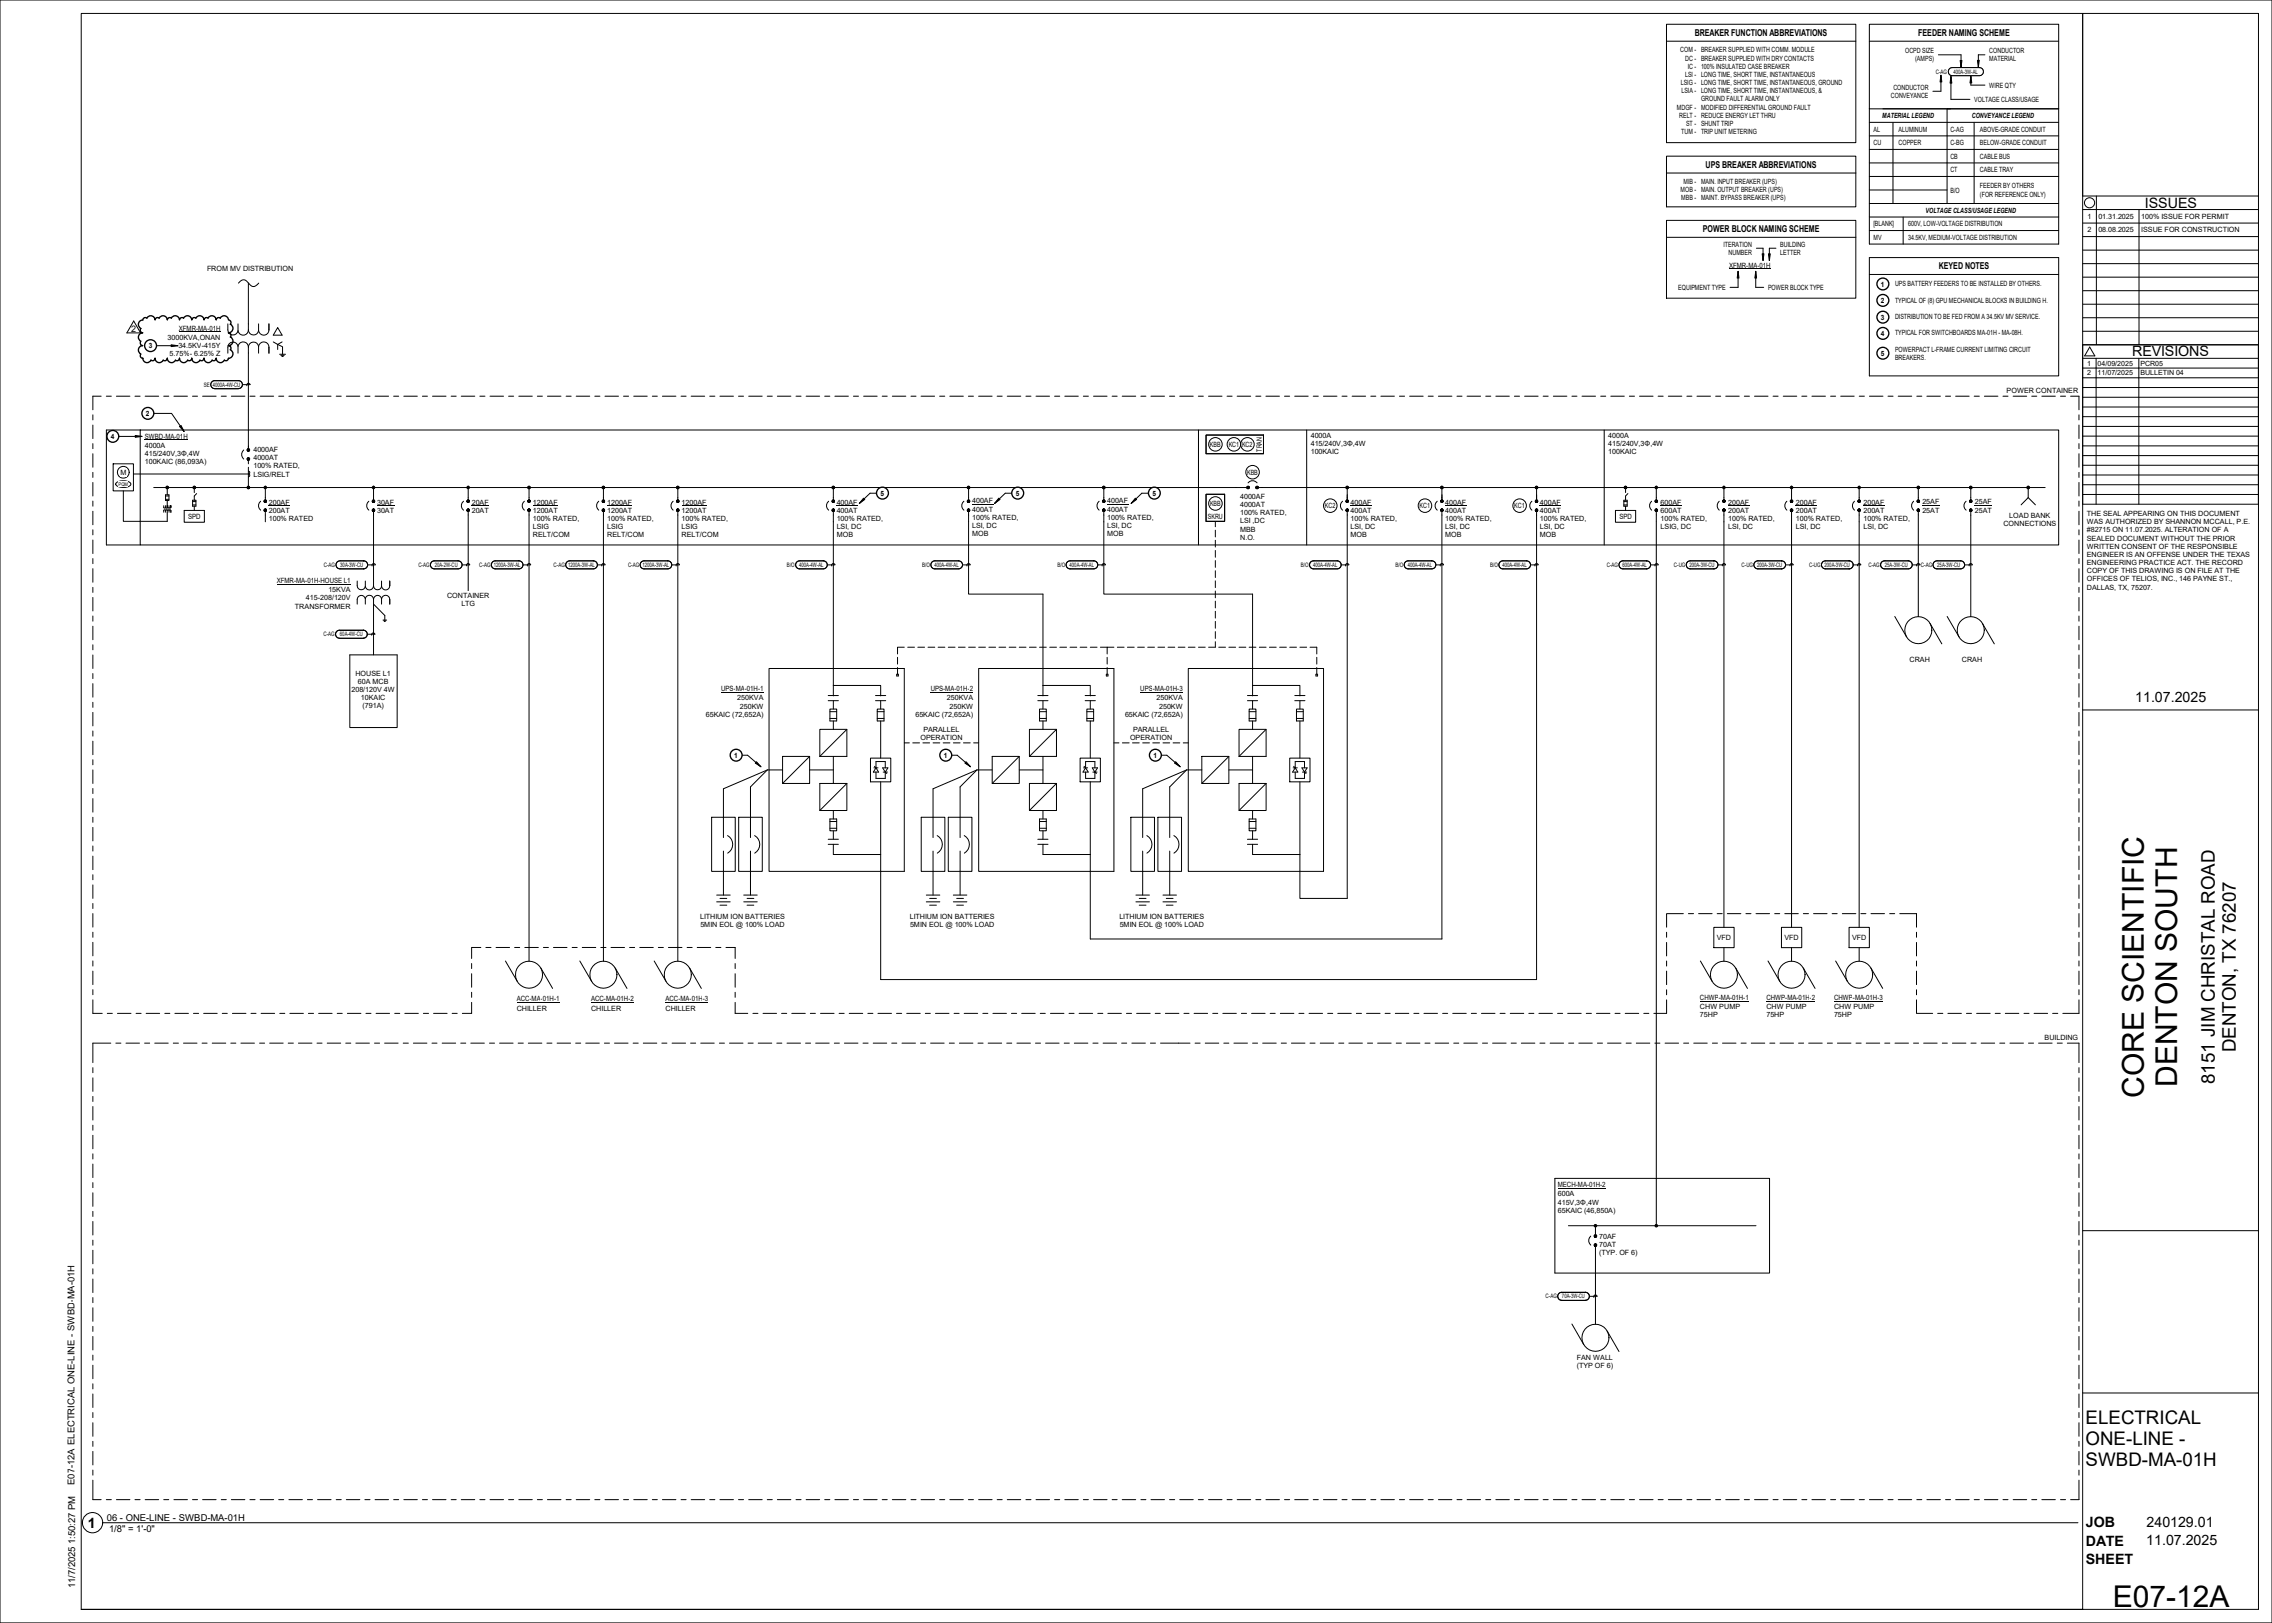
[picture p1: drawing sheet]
<svg xmlns="http://www.w3.org/2000/svg" width="1067mm" height="762mm" viewBox="0 0 1067 762" stroke-linecap="round" stroke-linejoin="round" font-family="sans-serif">
<defs><g id="words">
<g font-size="14.1">
<text x="1007" y="515" transform="rotate(-90 1007 515)">CORE SCIENTIFIC</text>
<text x="1022" y="510" transform="rotate(-90 1022 510)">DENTON SOUTH</text>
<text x="992" y="754">E07-12A</text>
</g>
<g font-size="8.8">
<text x="1050" y="494" transform="rotate(-90 1050 494)">DENTON, TX 76207</text>
<text x="1040" y="509" transform="rotate(-90 1040 509)">8151 JIM CHRISTAL ROAD</text>
<text x="979" y="668">ELECTRICAL</text>
<text x="979" y="678">ONE-LINE -</text>
<text x="979" y="688">SWBD-MA-01H</text>
</g>
<g font-size="6.7">
<text x="1007" y="98">ISSUES</text>
<text x="1001" y="167">REVISIONS</text>
<text x="1003" y="330">11.07.2025</text>
<text x="41" y="717">1</text>
<text x="979" y="717">JOB</text>
<text x="1008" y="717">240129.01</text>
<text x="979" y="726">DATE</text>
<text x="1008" y="726">11.07.2025</text>
<text x="979" y="734">SHEET</text>
</g>
<text font-size="4.5" x="35" y="746" transform="rotate(-90 35 746)">11/7/2025 1:50:27 PM</text>
<g font-size="4.4">
<text x="796" y="17">BREAKER FUNCTION ABBREVIATIONS</text>
<text x="901" y="17">FEEDER NAMING SCHEME</text>
<text x="801" y="79">UPS BREAKER ABBREVIATIONS</text>
<text x="800" y="109">POWER BLOCK NAMING SCHEME</text>
<text x="910" y="126">KEYED NOTES</text>
<text x="35" y="625" transform="rotate(-90 35 625)">SWBD-MA-01H</text>
<text x="35" y="678" transform="rotate(-90 35 678)">ELECTRICAL ONE-LINE -</text>
<text x="35" y="689" transform="rotate(-90 35 689)">-12A</text>
<text x="35" y="697" transform="rotate(-90 35 697)">E07</text>
<text x="50" y="714">06 - ONE-LINE - SWBD-MA-01H</text>
<text x="51" y="719">1/8&quot; = 1'-0&quot;</text>
</g>
<text font-size="4.2" x="62" y="156">2</text>
<g font-size="3.4">
<text x="789" y="25">COM - BREAKER SUPPLIED WITH COMM. MODULE</text>
<text x="791" y="28">DC - BREAKER SUPPLIED WITH DRY CONTACTS</text>
<text x="895" y="25">OCPD SIZE</text>
<text x="899" y="29">(AMPS)</text>
<text x="934" y="25">CONDUCTOR</text>
<text x="934" y="29">MATERIAL</text>
<text x="792" y="32">IC - 100% INSULATED CASE BREAKER</text>
<text x="789" y="40">LSIG - LONG TIME, SHORT TIME, INSTANTANEOUS, GROUND</text>
<text x="791" y="36">LSI - LONG TIME, SHORT TIME, INSTANTANEOUS</text>
<text x="934" y="41">WIRE QTY</text>
<text x="790" y="44">LSIA - LONG TIME, SHORT TIME, INSTANTANEOUS, &amp;</text>
<text x="799" y="48">GROUND FAULT ALARM ONLY</text>
<text x="888" y="46">CONVEYANCE</text>
<text x="889" y="42">CONDUCTOR</text>
<text x="927" y="48">VOLTAGE CLASS/USAGE</text>
<text x="787" y="51">MDGF - MODIFIED DIFFERENTIAL GROUND FAULT</text>
<text x="788" y="55">RELT - REDUCE ENERGY LET THRU</text>
<text x="792" y="59">ST - SHUNT TRIP</text>
<text x="884" y="55">MATERIAL LEGEND</text>
<text x="926" y="55">CONVEYANCE LEGEND</text>
<text x="789" y="63">TUM - TRIP UNIT METERING</text>
<text x="880" y="62">AL</text>
<text x="891" y="62">ALUMINUM</text>
<text x="916" y="62">C-AG</text>
<text x="930" y="62">ABOVE-GRADE CONDUIT</text>
<text x="880" y="68">CU</text>
<text x="891" y="68">COPPER</text>
<text x="916" y="68">C-BG</text>
<text x="930" y="68">BELOW-GRADE CONDUIT</text>
<text x="916" y="75">CB</text>
<text x="930" y="75">CABLE BUS</text>
<text x="916" y="81">CT</text>
<text x="930" y="81">CABLE TRAY</text>
<text x="790" y="86">MIB - MAIN. INPUT BREAKER (UPS)</text>
<text x="930" y="88">FEEDER BY OTHERS</text>
<text x="789" y="90">MOB - MAIN. OUTPUT BREAKER (UPS)</text>
<text x="789" y="94">MBB - MAINT. BYPASS BREAKER (UPS)</text>
<text x="916" y="90">B/O</text>
<text x="930" y="92">(FOR REFERENCE ONLY)</text>
<text x="904" y="100">VOLTAGE CLASS/USAGE LEGEND</text>
<text x="880" y="106">[BLANK]</text>
<text x="896" y="106">600V, LOW-VOLTAGE DISTRIBUTION</text>
<text x="980" y="103">1</text>
<text x="985" y="103">01.31.2025</text>
<text x="1005" y="103">100% ISSUE FOR PERMIT</text>
<text x="880" y="113">MV</text>
<text x="896" y="113">34.5KV, MEDIUM-VOLTAGE DISTRIBUTION</text>
<text x="980" y="109">2</text>
<text x="985" y="109">08.08.2025</text>
<text x="1005" y="109">ISSUE FOR CONSTRUCTION</text>
<text x="809" y="116">ITERATION</text>
<text x="812" y="120">NUMBER</text>
<text x="836" y="116">BUILDING</text>
<text x="836" y="120">LETTER</text>
<text x="812" y="126">XFMR-</text>
<text x="821" y="126">MA-</text>
<text x="826" y="126">01H</text>
<text x="97" y="127">FROM MV DISTRIBUTION</text>
<text x="788" y="136">EQUIPMENT TYPE</text>
<text x="830" y="136">POWER BLOCK TYPE</text>
<text x="883" y="135">1</text>
<text x="890" y="134">UPS BATTERY FEEDERS TO BE INSTALLED BY OTHERS.</text>
<text x="883" y="142">2</text>
<text x="890" y="142">TYPICAL OF (8) GPU MECHANICAL BLOCKS IN BUILDING H.</text>
<text x="890" y="150">DISTRIBUTION TO BE FED FROM A 34.5KV MV SERVICE.</text>
<text x="84" y="155">XFMR-</text>
<text x="93" y="155">MA-</text>
<text x="98" y="155">01H</text>
<text x="883" y="150">3</text>
<text x="79" y="159">3000KVA,ONAN</text>
<text x="883" y="158">4</text>
<text x="890" y="157">TYPICAL FOR SWITCHBOARDS MA-01H - MA-08H.</text>
<text x="70" y="163">3</text>
<text x="80" y="167">5.75%-</text>
<text x="84" y="163">34.5KV-415Y</text>
<text x="91" y="167">6.25% Z</text>
<text x="883" y="167">5</text>
<text x="890" y="165">POWERPACT L-FRAME CURRENT LIMITING CIRCUIT</text>
<text x="890" y="169">BREAKERS.</text>
<text x="942" y="185">POWER CONTAINER</text>
<text x="69" y="195">2</text>
<text x="52" y="206">4</text>
<text x="68" y="206">SWBD-</text>
<text x="78" y="206">MA-</text>
<text x="83" y="206">01H</text>
<text x="568" y="210">KBB</text>
<text x="577" y="210">KC1 KC2</text>
<text x="615" y="206">4000A</text>
<text x="615" y="209">415/240V,3Φ,4W</text>
<text x="755" y="206">4000A</text>
<text x="755" y="209">415/240V,3Φ,4W</text>
<text x="68" y="210">4000A</text>
<text x="68" y="214">415/240V,3Φ,4W</text>
<text x="119" y="212">4000AF</text>
<text x="592" y="212" transform="rotate(-90 592 212)">TRAN</text>
<text x="615" y="213">100KAIC</text>
<text x="755" y="213">100KAIC</text>
<text x="68" y="218">100KAIC (86,093A)</text>
<text x="119" y="216">4000AT</text>
<text x="119" y="220">100% RATED,</text>
<text x="57" y="223">M</text>
<text x="119" y="224">LSIG/RELT</text>
<text x="586" y="223">KBB</text>
<text x="413" y="233">5</text>
<text x="477" y="233">5</text>
<text x="541" y="233">5</text>
<text x="126" y="237">200AF</text>
<text x="177" y="237">30AF</text>
<text x="221" y="237">20AF</text>
<text x="250" y="237">1200AF</text>
<text x="285" y="237">1200AF</text>
<text x="320" y="237">1200AF</text>
<text x="393" y="237">400AF</text>
<text x="456" y="236">400AF</text>
<text x="520" y="236">400AF</text>
<text x="568" y="238">KBB</text>
<text x="582" y="234">4000AF</text>
<text x="582" y="238">4000AT</text>
<text x="622" y="239">KC2</text>
<text x="634" y="237">400AF</text>
<text x="667" y="239">KC1</text>
<text x="679" y="237">400AF</text>
<text x="711" y="239">KC1</text>
<text x="723" y="237">400AF</text>
<text x="780" y="237">600AF</text>
<text x="811" y="237">200AF</text>
<text x="843" y="237">200AF</text>
<text x="875" y="237">200AF</text>
<text x="903" y="237">25AF</text>
<text x="927" y="237">25AF</text>
<text x="88" y="244">SPD</text>
<text x="126" y="241">200AT</text>
<text x="126" y="245">100% RATED</text>
<text x="177" y="241">30AT</text>
<text x="221" y="241">20AT</text>
<text x="250" y="241">1200AT</text>
<text x="250" y="245">100% RATED,</text>
<text x="285" y="241">1200AT</text>
<text x="285" y="245">100% RATED,</text>
<text x="320" y="241">1200AT</text>
<text x="320" y="245">100% RATED,</text>
<text x="393" y="241">400AT</text>
<text x="393" y="245">100% RATED,</text>
<text x="456" y="240">400AT</text>
<text x="456" y="244">100% RATED,</text>
<text x="520" y="240">400AT</text>
<text x="520" y="244">100% RATED,</text>
<text x="567" y="244">SKRU</text>
<text x="582" y="242">100% RATED,</text>
<text x="582" y="246">LSI ,DC</text>
<text x="634" y="241">400AT</text>
<text x="634" y="245">100% RATED,</text>
<text x="679" y="241">400AT</text>
<text x="679" y="245">100% RATED,</text>
<text x="723" y="241">400AT</text>
<text x="723" y="245">100% RATED,</text>
<text x="760" y="244">SPD</text>
<text x="780" y="241">600AT</text>
<text x="780" y="245">100% RATED,</text>
<text x="811" y="241">200AT</text>
<text x="811" y="245">100% RATED,</text>
<text x="843" y="241">200AT</text>
<text x="843" y="245">100% RATED,</text>
<text x="875" y="241">200AT</text>
<text x="875" y="245">100% RATED,</text>
<text x="903" y="241">25AT</text>
<text x="927" y="241">25AT</text>
<text x="943" y="243">LOAD BANK</text>
<text x="980" y="242">THE SEAL APPEARING ON THIS DOCUMENT</text>
<text x="250" y="248">LSIG</text>
<text x="285" y="248">LSIG</text>
<text x="320" y="248">LSIG</text>
<text x="393" y="248">LSI, DC</text>
<text x="456" y="248">LSI, DC</text>
<text x="456" y="252">MOB</text>
<text x="520" y="248">LSI, DC</text>
<text x="520" y="252">MOB</text>
<text x="582" y="250">MBB</text>
<text x="634" y="248">LSI, DC</text>
<text x="679" y="248">LSI, DC</text>
<text x="723" y="248">LSI, DC</text>
<text x="780" y="249">LSIG, DC</text>
<text x="811" y="249">LSI, DC</text>
<text x="843" y="249">LSI, DC</text>
<text x="875" y="249">LSI, DC</text>
<text x="941" y="247">CONNECTIONS</text>
<text x="980" y="246">WAS AUTHORIZED BY SHANNON MCCALL, P.E.</text>
<text x="980" y="250">#82715 ON 11.07.2025. ALTERATION OF A</text>
<text x="250" y="252">RELT/COM</text>
<text x="285" y="252">RELT/COM</text>
<text x="320" y="252">RELT/COM</text>
<text x="393" y="252">MOB</text>
<text x="582" y="253">N.O.</text>
<text x="634" y="252">MOB</text>
<text x="679" y="252">MOB</text>
<text x="723" y="252">MOB</text>
<text x="980" y="254">SEALED DOCUMENT WITHOUT THE PRIOR</text>
<text x="980" y="258">WRITTEN CONSENT OF THE RESPONSIBLE</text>
<text x="980" y="261">ENGINEER IS AN OFFENSE UNDER THE TEXAS</text>
<text x="980" y="265">ENGINEERING PRACTICE ACT. THE RECORD</text>
<text x="980" y="269">COPY OF THIS DRAWING IS ON FILE AT THE</text>
<text x="130" y="274">XFMR-</text>
<text x="139" y="274">MA-</text>
<text x="144" y="274">01H-</text>
<text x="150" y="274">HOUSE L1</text>
<text x="980" y="273">OFFICES OF TELIOS, INC., 146 PAYNE ST.,</text>
<text x="144" y="282">415-208/120V</text>
<text x="154" y="278">15KVA</text>
<text x="210" y="281">CONTAINER</text>
<text x="980" y="277">DALLAS, TX, 75207.</text>
<text x="139" y="286">TRANSFORMER</text>
<text x="217" y="285">LTG</text>
<text x="897" y="311">CRAH</text>
<text x="921" y="311">CRAH</text>
<text x="167" y="317">HOUSE L1</text>
<text x="168" y="321">60A MCB</text>
<text x="165" y="325">208/120V 4W</text>
<text x="169" y="329">10KAIC</text>
<text x="339" y="324">UPS-</text>
<text x="345" y="324">MA-</text>
<text x="346" y="329">250KVA</text>
<text x="351" y="324">01H-</text>
<text x="357" y="324">1</text>
<text x="437" y="324">UPS-</text>
<text x="444" y="324">MA-</text>
<text x="445" y="329">250KVA</text>
<text x="449" y="324">01H-</text>
<text x="455" y="324">2</text>
<text x="535" y="324">UPS-</text>
<text x="542" y="324">MA-</text>
<text x="543" y="329">250KVA</text>
<text x="548" y="324">01H-</text>
<text x="554" y="324">3</text>
<text x="170" y="333">(791A)</text>
<text x="347" y="333">250KW</text>
<text x="446" y="333">250KW</text>
<text x="544" y="333">250KW</text>
<text x="331" y="336">65KAIC (72,652A)</text>
<text x="430" y="336">65KAIC (72,652A)</text>
<text x="528" y="336">65KAIC (72,652A)</text>
<text x="432" y="347">OPERATION</text>
<text x="434" y="343">PARALLEL</text>
<text x="531" y="347">OPERATION</text>
<text x="532" y="343">PARALLEL</text>
<text x="345" y="356">1</text>
<text x="443" y="356">1</text>
<text x="542" y="356">1</text>
<text x="329" y="431">LITHIUM ION BATTERIES</text>
<text x="427" y="431">LITHIUM ION BATTERIES</text>
<text x="526" y="431">LITHIUM ION BATTERIES</text>
<text x="329" y="435">5MIN EOL @ 100% LOAD</text>
<text x="427" y="435">5MIN EOL @ 100% LOAD</text>
<text x="526" y="435">5MIN EOL @ 100% LOAD</text>
<text x="806" y="441">VFD</text>
<text x="838" y="441">VFD</text>
<text x="870" y="441">VFD</text>
<text x="243" y="470">ACC-</text>
<text x="250" y="470">MA-</text>
<text x="255" y="470">01H-</text>
<text x="261" y="470">1</text>
<text x="278" y="470">ACC-</text>
<text x="285" y="470">MA-</text>
<text x="290" y="470">01H-</text>
<text x="296" y="470">2</text>
<text x="312" y="470">ACC-</text>
<text x="319" y="470">MA-</text>
<text x="325" y="470">01H-</text>
<text x="331" y="470">3</text>
<text x="798" y="470">CHWP-</text>
<text x="798" y="474">CHW PUMP</text>
<text x="808" y="470">MA-</text>
<text x="813" y="470">01H-</text>
<text x="820" y="470">1</text>
<text x="829" y="470">CHWP-</text>
<text x="829" y="474">CHW PUMP</text>
<text x="839" y="470">MA-</text>
<text x="845" y="470">01H-</text>
<text x="851" y="470">2</text>
<text x="861" y="470">CHWP-</text>
<text x="861" y="474">CHW PUMP</text>
<text x="871" y="470">MA-</text>
<text x="876" y="470">01H-</text>
<text x="882" y="470">3</text>
<text x="243" y="475">CHILLER</text>
<text x="278" y="475">CHILLER</text>
<text x="312" y="475">CHILLER</text>
<text x="798" y="478">75HP</text>
<text x="829" y="478">75HP</text>
<text x="861" y="478">75HP</text>
<text x="960" y="488">BUILDING</text>
<text x="731" y="557">MECH-</text>
<text x="741" y="557">MA-</text>
<text x="746" y="557">01H-</text>
<text x="752" y="557">2</text>
<text x="731" y="562">600A</text>
<text x="731" y="566">415V,3Φ,4W</text>
<text x="731" y="569">65KAIC (46,850A)</text>
<text x="751" y="582">70AF</text>
<text x="751" y="586">70AT</text>
<text x="751" y="589">(TYP. OF 6)</text>
<text x="740" y="639">FAN WALL</text>
<text x="740" y="642">(TYP OF 6)</text>
</g>
<g font-size="3.3">
<text x="980" y="172">1</text>
<text x="985" y="172">04/09/2025</text>
<text x="1005" y="172">PCR05</text>
<text x="980" y="176">2</text>
<text x="985" y="176">11/07/2025</text>
<text x="1005" y="176">BULLETIN 04</text>
</g>
<g font-size="2.9">
<text x="909" y="35">C-AG</text>
<text x="917" y="35">400A-3W-AL</text>
<text x="96" y="182">SE</text>
<text x="100" y="182">4000A-4W-CU</text>
<text x="152" y="266">C-AG</text>
<text x="160" y="266">30A-3W-CU</text>
<text x="196" y="266">C-AG</text>
<text x="204" y="266">20A-2W-CU</text>
<text x="225" y="266">C-AG</text>
<text x="232" y="266">1200A-3W-AL</text>
<text x="260" y="266">C-AG</text>
<text x="267" y="266">1200A-3W-AL</text>
<text x="295" y="266">C-AG</text>
<text x="302" y="266">1200A-3W-AL</text>
<text x="370" y="266">B/O</text>
<text x="375" y="266">400A-4W-AL</text>
<text x="433" y="266">B/O</text>
<text x="439" y="266">400A-4W-AL</text>
<text x="497" y="266">B/O</text>
<text x="502" y="266">400A-4W-AL</text>
<text x="611" y="266">B/O</text>
<text x="617" y="266">400A-4W-AL</text>
<text x="655" y="266">B/O</text>
<text x="661" y="266">400A-4W-AL</text>
<text x="700" y="266">B/O</text>
<text x="705" y="266">400A-4W-AL</text>
<text x="754" y="266">C-AG</text>
<text x="762" y="266">600A-4W-AL</text>
<text x="786" y="266">C-UG</text>
<text x="793" y="266">200A-3W-CU</text>
<text x="818" y="266">C-UG</text>
<text x="825" y="266">200A-3W-CU</text>
<text x="850" y="266">C-UG</text>
<text x="857" y="266">200A-3W-CU</text>
<text x="877" y="266">C-AG</text>
<text x="885" y="266">25A-3W-CU</text>
<text x="902" y="266">C-AG</text>
<text x="910" y="266">25A-3W-CU</text>
<text x="152" y="299">C-AG</text>
<text x="160" y="299">60A-4W-CU</text>
<text x="726" y="610">C-AG</text>
<text x="733" y="610">70A-3W-CU</text>
</g>
<text font-size="2.3" x="56" y="228">PQM</text>
</g></defs>
<g fill="#000">
<path d="M116 215h1v1h-1zM116 211h1v1h-1zM78 228h1v1h-1zM91 228h1v1h-1zM116 228h1v1h-1zM124 235h1v1h-1zM124 228h1v1h-1zM175 235h1v1h-1zM175 228h1v1h-1zM219 235h1v1h-1zM219 228h1v1h-1zM248 235h1v1h-1z"/>
<path d="M248 228h1v1h-1zM283 235h1v1h-1zM283 228h1v1h-1zM318 235h1v1h-1zM318 228h1v1h-1zM391 235h1v1h-1zM391 228h1v1h-1zM454 235h1v1h-1zM454 228h1v1h-1zM518 235h1v1h-1zM518 228h1v1h-1zM585 228h2v1h-2z"/>
<path d="M590 228h1v1h-1zM632 235h1v1h-1zM632 228h1v1h-1zM676 235h2v1h-2zM676 228h2v1h-2zM721 235h1v1h-1zM721 228h1v1h-1zM763 228h1v1h-1zM777 235h1v1h-1zM777 228h1v1h-1zM809 235h1v1h-1zM809 228h1v1h-1z"/>
<path d="M841 235h1v1h-1zM841 228h1v1h-1zM872 235h2v1h-2zM872 228h2v1h-2zM900 235h1v1h-1zM900 228h1v1h-1zM925 235h1v1h-1zM925 228h1v1h-1zM952 228h1v1h-1zM124 239h1v1h-1zM175 239h1v1h-1zM219 239h1v1h-1z"/>
<path d="M248 239h1v1h-1zM283 239h1v1h-1zM318 239h1v1h-1zM391 239h1v1h-1zM454 239h1v1h-1zM518 239h1v1h-1zM632 239h1v1h-1zM676 239h2v1h-2zM721 239h1v1h-1zM777 239h1v1h-1zM809 239h1v1h-1zM841 239h1v1h-1z"/>
<path d="M872 239h2v1h-2zM900 239h1v1h-1zM925 239h1v1h-1zM749 575h1v1h-1zM777 575h1v1h-1zM749 584h1v1h-1zM749 580h1v1h-1z"/>
</g>
<g fill="none" stroke="#000" stroke-width=".47">
<path d="M782 11h89v56h-89zM782 19h89M878 11h89v40h-89zM878 19h89M878 51v64h89v-64h-83M878 57h89M889 57v39M914 51v45M927 57v39M782 73h89v24h-89zM878 70h89M878 64h89"/>
<path d="M878 76h89M782 81h89M878 96h89M878 83h89M878 89h36M782 103h89v37h-89zM782 111h89M878 102h89M878 108h89M894 102v13M112 133a2.8 2.8 0 0 1 3-2 2.8 2.8 0 0 1 2 2 2.4 2.4 0 0 0 2 2 2.4 2.4 0 0 0 2-2M117 133v22"/>
<path d="M878 121h89v55h-89zM878 129h89M107 152v3a2.4 2.4 0 0 0 2 2 2.4 2.4 0 0 0 3-2M112 152v3a2.4 2.4 0 0 0 2 2 2.4 2.4 0 0 0 3-2M117 155a2.4 2.4 0 0 0 2 2 2.4 2.4 0 0 0 2-2M121 152v3M126 152v3a2.4 2.4 0 0 1-2 2 2.4 2.4 0 0 1-3-2M130 154l2 3h-4zM112 163a2.4 2.4 0 0 0-3-2 2.4 2.4 0 0 0-2 2v3M117 163a2.4 2.4 0 0 0-3-2 2.4 2.4 0 0 0-2 2v3M117 163v48M121 163a2.4 2.4 0 0 1 3-2 2.4 2.4 0 0 1 2 2v3"/>
<path d="M121 163a2.4 2.4 0 0 0-2-2 2.4 2.4 0 0 0-2 2M121 163v3M128 161l2 1M130 162l3 1v3M130 162v2M131 166h3M132 167h1M132 161l-2 1M44 195v2M44 200v6M47 186h-3v6M50 186h2"/>
<path d="M55 186h6M63 186h3M68 186h7M77 186h2M82 186h6M90 186h3M95 186h6M104 186h2M109 186h6M117 186h3M122 186h6M131 186h2"/>
<path d="M136 186h6M144 186h3M149 186h6M158 186h2M163 186h6M171 186h3M176 186h6M185 186h2M190 186h6M198 186h3M203 186h6M212 186h2"/>
<path d="M217 186h6M225 186h3M230 186h6M239 186h2M244 186h6M252 186h3M257 186h6M266 186h2M271 186h6M279 186h3M284 186h6M293 186h2"/>
<path d="M298 186h6M306 186h3M311 186h6M320 186h2M325 186h6M333 186h3M338 186h6M347 186h2M352 186h6M360 186h3M365 186h6M374 186h2"/>
<path d="M379 186h6M387 186h3M392 186h6M401 186h2M406 186h6M414 186h3M419 186h6M428 186h2M432 186h7M441 186h3M446 186h6M455 186h2"/>
<path d="M459 186h7M468 186h3M473 186h6M482 186h2M486 186h7M495 186h3M500 186h6M509 186h2M513 186h7M522 186h3M527 186h6M536 186h2"/>
<path d="M540 186h7M549 186h3M554 186h6M563 186h2M567 186h7M576 186h3M581 186h6M590 186h2M594 186h7M603 186h3M608 186h6M617 186h2"/>
<path d="M621 186h7M630 186h3M635 186h6M644 186h2M648 186h7M657 186h3M662 186h6M671 186h2M675 186h7M684 186h2M689 186h6M698 186h2"/>
<path d="M702 186h7M711 186h2M716 186h6M725 186h2M729 186h7M738 186h2M743 186h6M752 186h2M756 186h7M765 186h2M770 186h6M779 186h2"/>
<path d="M783 186h7M792 186h2M797 186h6M806 186h2M810 186h7M819 186h2M824 186h6M833 186h2M837 186h7M846 186h2M851 186h6M860 186h2"/>
<path d="M864 186h7M873 186h2M878 186h6M887 186h2M891 186h7M900 186h2M905 186h6M914 186h2M918 186h7M927 186h2M932 186h6M940 186h3"/>
<path d="M945 186h7M954 186h2M959 186h6M967 186h3M972 186h4v6M976 195v2M976 200v6M44 208v3M44 213v6M53 218h10v12h-10zM66 202h-16v54h16M66 202h901v54h-901z"/>
<path d="M114 211a2.8 2.8 0 0 0 0 5M117 216v2M117 219v10M563 202v54M614 202v54M753 202v54M976 208v3M976 213v6M44 222v2M44 227v6M44 235v3M54 227a5 5 0 0 1 7 1 5 5 0 0 1-7-1z"/>
<path d="M58 230v15h21v-5M72 229h52M77 237v1h1M78 240v-1l1 1M78 240l-1-1v1M78 237v1M78 240h.1M78 234h1M78 232h1v3h-1zM78 233h1M79 237v1v-1M79 238h.1"/>
<path d="M79 229v3M79 235v3M79 238l-1 1v-1M79 240l1-1v2M79 240h.1M79 237v1M80 237v1v-1M80 238v1l-1-1M117 221v1v1h-54M117 223v1M122 235a2.7 2.7 0 0 0 0 5M125 229v6"/>
<path d="M125 229h50M173 235a2.7 2.7 0 0 0 0 5M175 229v6M176 229h43M218 235a2.7 2.7 0 0 0 0 5M220 229v6M220 229h28M246 235a2.7 2.7 0 0 0 0 5M248 229v6M249 229h34M281 235a2.7 2.7 0 0 0 0 5M283 229v6"/>
<path d="M284 229h34M316 235a2.7 2.7 0 0 0 0 5M318 229v6M319 229h199M389 235a2.7 2.7 0 0 0 0 5M391 229v6M453 235a2.7 2.7 0 0 0 0 5M455 229v6M516 235a2.7 2.7 0 0 0 0 5M518 229v6M519 229h66M586 227a2.7 2.7 0 0 1 4 0"/>
<path d="M591 229h130M630 235a2.7 2.7 0 0 0 0 5M633 229v6M675 235a2.7 2.7 0 0 0 0 5M677 229v6M719 235a2.7 2.7 0 0 0 0 5M721 229v6M722 229h41M764 229h13M776 235a2.7 2.7 0 0 0 0 5M778 229v6M778 229h122"/>
<path d="M807 235a2.7 2.7 0 0 0 0 5M809 229v6M839 235a2.7 2.7 0 0 0 0 5M841 229v6M871 235a2.7 2.7 0 0 0 0 5M873 229v6M899 235a2.7 2.7 0 0 0 0 5M901 229v6M901 229h24M923 235a2.7 2.7 0 0 0 0 5M925 229v6M926 229h26"/>
<path d="M952 229v5M952 234l-3 3M952 234l4 3M953 229h7M976 222v2M976 227v6M976 235v3M44 240v6M44 249v2M44 254v6M125 240v5M175 240v35"/>
<path d="M220 240v37M248 240v211M283 240v211M318 240v211M391 240v87M455 240v39h35v48M518 240v39h70v48M571 245v2M571 249v3M571 254v3M571 258v4M633 240v182h-23v-21"/>
<path d="M677 240v201h-165v-74M721 240v220h-307v-93M778 240v335M809 240v195M841 240v195M873 240v195M901 240v50M925 240v50M976 240v6M976 249v2M976 254v6M44 262v3"/>
<path d="M44 267v6M44 276v2M168 273v2a1.9 1.9 0 0 0 1 2 1.9 1.9 0 0 0 3-2M172 273v2a1.9 1.9 0 0 0 2 2 1.9 1.9 0 0 0 1-2M175 275a1.9 1.9 0 0 0 2 2 1.9 1.9 0 0 0 2-2M179 273v2M183 273v2a1.9 1.9 0 0 1-2 2 1.9 1.9 0 0 1-2-2M571 263v3M571 268v3M571 273v3M571 277v4M976 262v3"/>
<path d="M976 267v6M976 276v2M44 281v6M44 289v3M44 294v6M172 281a1.9 1.9 0 0 0-3-1 1.9 1.9 0 0 0-1 1v3M175 281a1.9 1.9 0 0 0-1-2 1.9 1.9 0 0 0-2 2v3M175 281v26M175 284l6 5v2M179 281a1.9 1.9 0 0 0-2-1 1.9 1.9 0 0 0-2 1M179 281v3M179 281a1.9 1.9 0 0 1 2-2 1.9 1.9 0 0 1 2 2v3"/>
<path d="M180 291h2M180 291h1M180 292h1M571 282v3M571 287v3M571 292v3M571 297v3M890 289l5 10M906 293l6 9M914 289l6 10M931 293l5 9M976 281v6"/>
<path d="M976 289v3M976 294v6M44 303v2M44 308v6M44 316v3M164 307h22v35h-22zM361 314h64v95h-64zM421 317h1h-1zM421 309v3M421 313v4M425 304h-4v3M426 304h3"/>
<path d="M431 304h3M436 304h3M440 304h4M445 304h3M450 304h3M455 304h3M460 304h3M460 314h63v95h-63zM464 304h3M469 304h3M474 304h3M479 304h3"/>
<path d="M483 304h4M488 304h3M493 304h3M498 304h3M502 304h4M507 304h3M512 304h3M517 304h3M519 317h1h-1zM520 309v3M520 313v4M523 304h-3v3"/>
<path d="M525 304h3M529 304h4M534 304h3M539 304h3M544 304h3M548 304h4M553 304h3M558 304h3M558 314h63v95h-63zM563 304h3M571 301v3h-4M572 304h3"/>
<path d="M577 304h3M582 304h3M587 304h3M591 304h3M596 304h3M601 304h3M606 304h3M610 304h4M615 304h3v3M618 317h1h-1zM618 309v3M618 313v4"/>
<path d="M976 303v2M976 308v6M976 316v3M44 321v6M44 330v2M44 334v7M389 327h5M389 329h5M390 333h3v5h-3zM390 337h3M390 334h3M391 329v4"/>
<path d="M391 338v4M391 322h23v5M411 327h5M411 329h5M412 333h3v5h-3zM412 337h3M412 334h3M414 329v4M414 338v18M487 327h5M487 329h5M488 333h3v5h-3z"/>
<path d="M488 337h3M488 334h3M490 329v4M490 338v4M490 322h22v5M510 327h4M510 329h4M510 333h4v5h-4zM510 337h4M510 334h4M512 329v4M512 338v18"/>
<path d="M586 327h5M586 329h5M587 333h3v5h-3zM587 337h3M587 334h3M588 329v4M588 338v4M588 322h22v5M608 327h5M608 329h5M609 333h3v5h-3zM609 337h3"/>
<path d="M609 334h3M610 329v4M610 338v18M976 321v6M976 330v2M976 334v7M44 343v3M44 348v6M44 357v2M367 355h13v13h-13zM380 355l-13 13M385 342h13v13h-13z"/>
<path d="M391 355v13M398 342l-13 13M409 356h9v11h-9zM411 360v1M425 349h2M429 349h3M433 349h3M438 349h3M443 349h3M448 349h3M452 349h4M457 349h3"/>
<path d="M466 355h13v13h-13zM479 355l-13 13M483 342h13v13h-13zM490 355v13M496 342l-13 13M507 356h10v11h-10zM509 360l1 1M523 349h2M527 349h3M532 349h3M537 349h3M541 349h3"/>
<path d="M546 349h3M551 349h3M556 349h2M564 355h13v13h-13zM577 355l-13 13M582 342h12v13h-12zM588 355v13M594 342l-12 13M606 356h9v11h-9zM607 360l1 1M976 343v3M976 348v6"/>
<path d="M976 357v2M44 361v7M44 370v3M44 375v6M360 361l-20 9v23M360 361l-8 8v24M360 361h7M380 361h11M385 368h13v13h-13zM398 368l-13 13M410 361h2M411 361v-3h5v3"/>
<path d="M411 363v2h5v-2M411 361l2 2h-3zM414 361h3l-1 2zM415 363h2M416 363h.1M459 361h7M459 361l-21 9v23M459 361l-8 8v24M479 361h11M483 368h13v13h-13zM496 368l-13 13M509 361h2"/>
<path d="M510 361v-3h4v3M510 363v2h4v-2M510 361l1 2h-2zM513 361h2l-1 2zM513 363h2M514 363h1M557 361h7M557 361l-20 9v23M557 361l-8 8v24M577 361h11M582 368h12v13h-12zM594 368l-12 13"/>
<path d="M607 361h2M608 361v-3h5v3M608 363v2h5v-2M608 361l1 2h-2zM610 367v34M611 361h3l-1 2zM612 363h2M613 363h.1M976 361v7M976 370v3M976 375v6M44 384v2"/>
<path d="M44 388v7M44 397v3M334 384h11v25h-11zM340 400v20M342 392a5 5 0 0 1 0 9M347 384h11v25h-11zM352 400v20M354 392a5 5 0 0 1 0 9M389 396h5M389 394h5M390 385h3v5h-3zM390 386h3"/>
<path d="M390 389h3M391 381v4M391 390v4M391 396v5h23M433 384h11v25h-11zM438 400v20M440 392a5 5 0 0 1 0 9M445 384h11v25h-11zM451 400v20M453 392a5 5 0 0 1 0 9M487 396h5M487 394h5"/>
<path d="M488 385h3v5h-3zM488 386h3M488 389h3M490 396v5h22M490 381v4M490 390v4M531 384h11v25h-11zM537 400v20M538 392a5 5 0 0 1 1 9M544 384h11v25h-11zM549 400v20M551 392a5 5 0 0 1 0 9"/>
<path d="M586 396h5M586 394h5M587 385h3v5h-3zM587 386h3M587 389h3M588 396v5h22M588 381v4M588 390v4M976 384v2M976 388v7M976 397v3M44 402v6"/>
<path d="M44 411v2M44 415v7M976 402v6M976 411v2M976 415v7M44 424v3M44 429v6M44 438v2M337 420h6M337 423h6M338 422h3M338 425h3"/>
<path d="M349 420h7M349 423h7M351 422h3M351 425h3M435 420h6M435 423h6M436 422h4M436 425h4M448 420h6M448 423h6M449 422h3M449 425h3"/>
<path d="M533 420h7M533 423h7M535 422h3M535 425h3M546 420h6M546 423h6M548 422h3M548 425h3M783 438v2M790 429h-7v6M793 429h2M798 429h6"/>
<path d="M805 435h9v10h-9zM806 429h3M811 429h6M820 429h2M825 429h6M833 429h3M836 435h10v10h-10zM838 429h6M847 429h2M852 429h6M860 429h3M865 429h6"/>
<path d="M868 435h10v10h-10zM874 429h2M879 429h6M887 429h3M892 429h8v6M900 438v2M976 424v3M976 429v6M976 438v2M44 442v7M44 451v3M44 456v6"/>
<path d="M221 452v3M221 457v7M226 445h-5v5M228 445h3M233 445h6M237 451l6 10M242 445h2M246 445h7M254 454l5 10M255 445h3M260 445h6M269 445h2"/>
<path d="M272 451l6 10M273 445h7M282 445h3M287 445h6M289 454l5 10M296 445h2M300 445h7M307 451l6 10M309 445h2M314 445h6M323 445h2M324 454l5 10"/>
<path d="M327 445h7M336 445h2M341 445h4v5M345 452v3M345 457v7M783 442v7M783 451v3M783 456v6M798 451l6 10M809 445v6M815 454l6 10M830 451l6 10"/>
<path d="M841 445v6M847 454l5 10M862 451l5 10M873 445v6M878 454l6 10M900 442v7M900 451v3M900 456v6M976 442v7M976 451v3M976 456v6M44 465v2"/>
<path d="M44 469v7h4M50 476h3M55 476h7M64 476h2M69 476h6M77 476h3M82 476h6M91 476h2M96 476h6M104 476h3M109 476h6M118 476h2"/>
<path d="M123 476h6M131 476h3M136 476h6M145 476h2M150 476h6M158 476h3M163 476h6M172 476h2M177 476h6M185 476h3M190 476h6M199 476h2"/>
<path d="M204 476h6M212 476h3M221 471v5h-4M221 466v2M345 471v5h6M345 466v2M354 476h2M358 476h7M367 476h2M372 476h6M380 476h3M385 476h7"/>
<path d="M394 476h2M399 476h6M408 476h2M412 476h7M421 476h2M426 476h6M434 476h3M439 476h7M448 476h2M453 476h6M461 476h3M466 476h7"/>
<path d="M475 476h2M480 476h6M488 476h3M493 476h7M502 476h2M507 476h6M515 476h3M520 476h7M529 476h2M534 476h6M542 476h3M547 476h7"/>
<path d="M556 476h2M561 476h6M569 476h3M574 476h7M583 476h2M588 476h6M596 476h3M601 476h7M610 476h2M615 476h6M623 476h3M628 476h6"/>
<path d="M637 476h2M642 476h6M650 476h3M655 476h7M664 476h2M669 476h6M677 476h3M682 476h6M691 476h2M696 476h6M704 476h3M709 476h6"/>
<path d="M718 476h2M723 476h6M731 476h3M736 476h6M745 476h2M750 476h6M758 476h3M763 476h6M772 476h2M783 469v7h-6M783 465v2M900 469v7h7"/>
<path d="M900 465v2M910 476h2M915 476h6M923 476h3M928 476h6M937 476h2M942 476h6M950 476h3M955 476h6M964 476h2M976 465v2M976 469v7h-7"/>
<path d="M52 490h-8v9M54 490h3M59 490h6M68 490h2M73 490h6M81 490h3M86 490h6M95 490h2M100 490h6M108 490h3M113 490h6M122 490h2"/>
<path d="M127 490h6M135 490h3M140 490h6M149 490h2M154 490h6M162 490h3M167 490h6M176 490h2M181 490h6M189 490h3M194 490h6M203 490h2"/>
<path d="M208 490h6M216 490h3M221 490h6M230 490h2M235 490h6M243 490h3M248 490h6M257 490h2M262 490h6M270 490h3M275 490h6M284 490h2"/>
<path d="M289 490h6M297 490h3M302 490h6M311 490h2M316 490h6M324 490h3M329 490h6M338 490h2M343 490h6M351 490h3M356 490h6M365 490h2"/>
<path d="M370 490h6M378 490h3M383 490h6M392 490h2M396 490h7M405 490h3M410 490h6M419 490h2M424 490h6M432 490h3M437 490h6M446 490h2"/>
<path d="M450 490h7M459 490h3M464 490h6M473 490h2M477 490h7M486 490h3M491 490h6M500 490h2M504 490h7M513 490h3M518 490h6M527 490h2"/>
<path d="M531 490h7M540 490h3M545 490h14M561 490h2M566 490h6M575 490h2M579 490h7M588 490h3M593 490h6M602 490h2M606 490h7M615 490h2"/>
<path d="M620 490h6M629 490h2M633 490h7M642 490h2M647 490h6M656 490h2M660 490h7M669 490h2M674 490h6M683 490h2M687 490h7M696 490h2"/>
<path d="M701 490h6M710 490h2M714 490h7M723 490h2M728 490h6M737 490h2M741 490h7M750 490h2M755 490h6M764 490h2M768 490h7M777 490h2"/>
<path d="M782 490h6M791 490h2M795 490h7M804 490h2M809 490h6M817 490h3M822 490h7M831 490h2M836 490h6M845 490h2M849 490h7M858 490h2"/>
<path d="M863 490h6M871 490h3M876 490h7M885 490h2M890 490h6M898 490h3M903 490h7M912 490h2M917 490h6M925 490h3M930 490h7M939 490h2"/>
<path d="M944 490h6M952 490h3M957 490h7M966 490h2M971 490h5v9M44 501v3M44 506v6M44 515v2M44 520v6M976 501v3M976 506v6M976 515v2"/>
<path d="M976 520v6M44 528v3M44 533v6M976 528v3M976 533v6M44 542v2M44 547v6M44 555v3M730 553h101v45h-101zM976 542v2M976 547v6M976 555v3"/>
<path d="M44 560v6M44 569v2M44 573v7M736 575h89M749 575v5M976 560v6M976 569v2M976 573v7M44 582v3M44 587v6M44 596v2M747 580a2.8 2.8 0 0 0 0 5"/>
<path d="M749 585v37M976 582v3M976 587v6M976 596v2M44 600v7M44 609v3M44 614v6M976 600v7M976 609v3M976 614v6M44 623v2M44 627v7"/>
<path d="M44 636v3M738 622l6 9M755 625l5 10M976 623v2M976 627v7M976 636v3M44 641v6M44 650v2M44 654v7M976 641v6M976 650v2M976 654v7"/>
<path d="M44 663v3M44 668v6M44 677v2M976 663v3M976 668v6M976 677v2M44 681v7M44 690v3M44 695v9h3M976 681v7M976 690v3M976 695v9h-4"/>
<path d="M50 704h2M55 704h6M63 704h3M68 704h7M77 704h2M82 704h6M90 704h3M95 704h6M104 704h2M109 704h6M117 704h3M122 704h6"/>
<path d="M131 704h2M136 704h6M144 704h3M149 704h6M158 704h2M163 704h6M171 704h3M176 704h6M185 704h2M190 704h6M198 704h3M203 704h6"/>
<path d="M212 704h2M217 704h6M225 704h3M230 704h6M239 704h2M244 704h6M252 704h3M257 704h6M266 704h2M271 704h6M279 704h3M284 704h6"/>
<path d="M293 704h2M298 704h6M306 704h3M311 704h6M320 704h2M325 704h6M333 704h3M338 704h6M347 704h2M352 704h6M360 704h3M365 704h6"/>
<path d="M374 704h2M379 704h6M387 704h3M392 704h6M401 704h2M406 704h6M414 704h3M419 704h6M428 704h2M432 704h7M441 704h3M446 704h6"/>
<path d="M455 704h2M459 704h7M468 704h3M473 704h6M482 704h2M486 704h7M495 704h3M500 704h6M509 704h2M513 704h7M522 704h3M527 704h6"/>
<path d="M536 704h2M540 704h7M549 704h3M554 704h6M563 704h2M567 704h7M576 704h3M581 704h6M590 704h2M594 704h7M603 704h3M608 704h6"/>
<path d="M617 704h2M621 704h7M630 704h3M635 704h6M644 704h2M648 704h7M657 704h3M662 704h6M671 704h2M675 704h7M684 704h2M689 704h6"/>
<path d="M698 704h2M702 704h7M711 704h2M716 704h6M725 704h2M729 704h7M738 704h2M743 704h6M752 704h2M756 704h7M765 704h2M770 704h6"/>
<path d="M779 704h2M783 704h7M792 704h2M797 704h6M806 704h2M810 704h7M819 704h2M824 704h6M833 704h2M837 704h7M846 704h2M851 704h6"/>
<path d="M860 704h2M864 704h7M873 704h2M878 704h6M887 704h2M891 704h7M900 704h2M905 704h6M914 704h2M918 704h7M927 704h2M932 704h6"/>
<path d="M940 704h3M945 704h7M954 704h2M959 704h6M967 704h3"/>
<circle cx="117" cy="216" r=".6"/>
<circle cx="117" cy="211" r=".6"/>
<circle cx="58" cy="222" r="2.8"/>
<circle cx="79" cy="229" r=".6"/>
<circle cx="91" cy="229" r=".6"/>
<circle cx="117" cy="229" r=".6"/>
<circle cx="125" cy="229" r=".6"/>
<circle cx="125" cy="235" r=".6"/>
<circle cx="125" cy="240" r=".6"/>
<circle cx="175" cy="240" r=".6"/>
<circle cx="175" cy="229" r=".6"/>
<circle cx="175" cy="235" r=".6"/>
<circle cx="220" cy="240" r=".6"/>
<circle cx="220" cy="229" r=".6"/>
<circle cx="220" cy="235" r=".6"/>
<circle cx="248" cy="240" r=".6"/>
<circle cx="248" cy="235" r=".6"/>
<circle cx="248" cy="229" r=".6"/>
<circle cx="283" cy="240" r=".6"/>
<circle cx="283" cy="235" r=".6"/>
<circle cx="283" cy="229" r=".6"/>
<circle cx="318" cy="240" r=".6"/>
<circle cx="318" cy="235" r=".6"/>
<circle cx="318" cy="229" r=".6"/>
<circle cx="391" cy="235" r=".6"/>
<circle cx="391" cy="240" r=".6"/>
<circle cx="391" cy="229" r=".6"/>
<circle cx="455" cy="240" r=".6"/>
<circle cx="455" cy="235" r=".6"/>
<circle cx="455" cy="229" r=".6"/>
<circle cx="518" cy="235" r=".6"/>
<circle cx="518" cy="240" r=".6"/>
<circle cx="518" cy="229" r=".6"/>
<circle cx="586" cy="229" r=".6"/>
<circle cx="590" cy="229" r=".6"/>
<circle cx="633" cy="235" r=".6"/>
<circle cx="633" cy="240" r=".6"/>
<circle cx="633" cy="229" r=".6"/>
<circle cx="677" cy="240" r=".6"/>
<circle cx="677" cy="235" r=".6"/>
<circle cx="677" cy="229" r=".6"/>
<circle cx="721" cy="235" r=".6"/>
<circle cx="721" cy="240" r=".6"/>
<circle cx="721" cy="229" r=".6"/>
<circle cx="763" cy="229" r=".6"/>
<circle cx="778" cy="229" r=".6"/>
<circle cx="778" cy="240" r=".6"/>
<circle cx="778" cy="235" r=".6"/>
<circle cx="809" cy="235" r=".6"/>
<circle cx="809" cy="229" r=".6"/>
<circle cx="809" cy="240" r=".6"/>
<circle cx="841" cy="235" r=".6"/>
<circle cx="841" cy="229" r=".6"/>
<circle cx="841" cy="240" r=".6"/>
<circle cx="873" cy="235" r=".6"/>
<circle cx="873" cy="240" r=".6"/>
<circle cx="873" cy="229" r=".6"/>
<circle cx="901" cy="229" r=".6"/>
<circle cx="901" cy="235" r=".6"/>
<circle cx="901" cy="240" r=".6"/>
<circle cx="925" cy="240" r=".6"/>
<circle cx="925" cy="235" r=".6"/>
<circle cx="925" cy="229" r=".6"/>
<circle cx="952" cy="229" r=".6"/>
<circle cx="901" cy="296" r="6"/>
<circle cx="925" cy="296" r="6"/>
<circle cx="248" cy="458" r="6"/>
<circle cx="283" cy="458" r="6"/>
<circle cx="318" cy="458" r="6"/>
<circle cx="809" cy="458" r="6"/>
<circle cx="841" cy="458" r="6"/>
<circle cx="873" cy="458" r="6"/>
<circle cx="749" cy="575" r=".6"/>
<circle cx="778" cy="575" r=".6"/>
<circle cx="749" cy="585" r=".6"/>
<circle cx="749" cy="580" r=".6"/>
<circle cx="749" cy="628" r="6"/>
</g>
<g fill="#fff">
<path d="M806 438h7v4h-7z"/>
<path d="M811 234h10v4h-10z"/>
</g>
<path d="M811 238h10" fill="none" stroke="#000" stroke-width=".47"/>
<g fill="#fff">
<path d="M811 238h10v4h-10z"/>
<path d="M811 242h23v3h-23z"/>
<path d="M811 245h12v4h-12z"/>
<path d="M838 438h7v4h-7z"/>
<path d="M829 467h9v3h-9z"/>
<path d="M838 467h1v3h-1z"/>
<path d="M839 467h5v3h-5z"/>
<path d="M844 467h1v3h-1z"/>
<path d="M845 467h5v3h-5z"/>
<path d="M850 467h1v3h-1z"/>
<path d="M851 467h1v3h-1z"/>
</g>
<path d="M829 470h23" fill="none" stroke="#000" stroke-width=".47"/>
<g fill="#fff">
<path d="M829 471h19v4h-19z"/>
<path d="M829 475h9v3h-9z"/>
<path d="M798 467h9v3h-9z"/>
<path d="M807 467h1v3h-1z"/>
<path d="M808 467h4v3h-4z"/>
<path d="M812 467h1v3h-1z"/>
<path d="M813 467h6v3h-6z"/>
<path d="M819 467h1v3h-1z"/>
<path d="M820 467h1v3h-1z"/>
</g>
<path d="M798 470h23" fill="none" stroke="#000" stroke-width=".47"/>
<g fill="#fff">
<path d="M798 471h19v4h-19z"/>
<path d="M798 475h9v3h-9z"/>
<path d="M870 438h6v4h-6z"/>
<path d="M731 554h9v4h-9z"/>
<path d="M740 554h1v4h-1z"/>
<path d="M741 554h4v4h-4z"/>
<path d="M745 554h1v4h-1z"/>
<path d="M746 554h5v4h-5z"/>
<path d="M751 554h1v4h-1z"/>
<path d="M752 554h2v4h-2z"/>
</g>
<path d="M731 558h23" fill="none" stroke="#000" stroke-width=".47"/>
<g fill="#fff">
<path d="M731 559h8v3h-8z"/>
<path d="M731 562h11v4h-11z"/>
<path d="M742 562h3v4h-3z"/>
<path d="M745 562h6v4h-6z"/>
<path d="M731 566h28v4h-28z"/>
<path d="M740 636h17v3h-17z"/>
<path d="M740 639h17v4h-17z"/>
</g>
<path d="M86 240h10v5h-10zM90 236h2M90 237h2M90 235h2v3h-2zM91 229v2M91 238v2M92 232l-1 1v2" fill="none" stroke="#000" stroke-width=".47"/>
<g fill="#fff">
<path d="M88 240h6v4h-6z"/>
<path d="M68 203h9v4h-9z"/>
<path d="M77 203h1v4h-1z"/>
<path d="M78 203h4v4h-4z"/>
<path d="M82 203h1v4h-1z"/>
<path d="M83 203h5v4h-5z"/>
</g>
<path d="M68 207h20" fill="none" stroke="#000" stroke-width=".47"/>
<g fill="#fff">
<path d="M68 207h10v4h-10z"/>
<path d="M68 211h17v4h-17z"/>
<path d="M85 211h3v4h-3z"/>
<path d="M88 211h6v4h-6z"/>
<path d="M68 215h29v4h-29z"/>
<path d="M57 220h2v4h-2z"/>
<path d="M56 226h4v3h-4z"/>
<path d="M119 209h12v4h-12z"/>
</g>
<path d="M119 213h12" fill="none" stroke="#000" stroke-width=".47"/>
<g fill="#fff">
<path d="M119 213h12v4h-12z"/>
<path d="M119 217h23v4h-23z"/>
<path d="M119 221h17v4h-17z"/>
<path d="M582 231h12v4h-12z"/>
</g>
<path d="M582 235h12" fill="none" stroke="#000" stroke-width=".47"/>
<g fill="#fff">
<path d="M582 235h12v4h-12z"/>
<path d="M582 239h22v4h-22z"/>
<path d="M582 243h12v4h-12z"/>
<path d="M582 247h8v3h-8z"/>
<path d="M582 250h7v4h-7z"/>
<path d="M566 204h27v9h-27z"/>
</g>
<g fill="none" stroke="#000" stroke-width=".47">
<path d="M566 204h27v9h-27z"/>
<circle cx="571" cy="209" r="3"/>
<circle cx="579" cy="209" r="3"/>
<circle cx="586" cy="209" r="3"/>
<circle cx="625" cy="237" r="3"/>
<circle cx="669" cy="237" r="3"/>
</g>
<path d="M566 232h9v13h-9z" fill="#fff"/>
<g fill="none" stroke="#000" stroke-width=".47">
<path d="M566 232h9v13h-9z"/>
<circle cx="571" cy="236" r="3"/>
<circle cx="588" cy="222" r="3"/>
</g>
<g fill="#fff">
<path d="M434 340h17v4h-17z"/>
<path d="M432 344h20v4h-20z"/>
<path d="M339 321h5v4h-5z"/>
<path d="M344 321h1v4h-1z"/>
<path d="M345 321h5v4h-5z"/>
<path d="M350 321h1v4h-1z"/>
<path d="M351 321h5v4h-5z"/>
<path d="M356 321h1v4h-1z"/>
<path d="M357 321h1v4h-1z"/>
</g>
<path d="M339 325h19" fill="none" stroke="#000" stroke-width=".47"/>
<g fill="#fff">
<path d="M346 326h13v4h-13z"/>
<path d="M347 330h12v3h-12z"/>
<path d="M331 333h28v4h-28z"/>
<path d="M427 428h40v4h-40z"/>
<path d="M427 432h40v4h-40z"/>
<path d="M437 321h6v4h-6z"/>
<path d="M443 321h1v4h-1z"/>
<path d="M444 321h4v4h-4z"/>
<path d="M448 321h1v4h-1z"/>
<path d="M449 321h5v4h-5z"/>
<path d="M454 321h1v4h-1z"/>
<path d="M455 321h2v4h-2z"/>
</g>
<path d="M437 325h20" fill="none" stroke="#000" stroke-width=".47"/>
<g fill="#fff">
<path d="M445 326h12v4h-12z"/>
<path d="M446 330h11v3h-11z"/>
<path d="M430 333h27v4h-27z"/>
<path d="M910 122h24v6h-24z"/>
</g>
<path d="M911 35l1 3h-1zM928 28h1v3z" fill="#000"/>
<path d="M911 35l1 3h-1zM911 35v8h-3M928 28h1v3zM932 26h-3v5" fill="none" stroke="#000" stroke-width=".47"/>
<path d="M901 13h43v5h-43z" fill="#fff"/>
<path d="M920 28h1v4zM925 36l1 3h-1z" fill="#000"/>
<path d="M910 26h11v6M915 32h2h12a1.9 1.9 0 0 1 2 2 1.9 1.9 0 0 1-2 2h-12a1.9 1.9 0 0 1-2-2 1.9 1.9 0 0 1 0-2zM920 28h1v4zM925 36l1 3h-1zM925 36v4h7" fill="none" stroke="#000" stroke-width=".47"/>
<path d="M915 32h16v4h-16z" fill="#fff"/>
<path d="M915 32h2h12a1.9 1.9 0 0 1 2 2 1.9 1.9 0 0 1-2 2h-12a1.9 1.9 0 0 1-2-2 1.9 1.9 0 0 1 0-2zM916 36v3zM916 36v11h9" fill="none" stroke="#000" stroke-width=".47"/>
<path d="M916 36v3z" fill="#000"/>
<g fill="#fff">
<path d="M796 13h62v5h-62z"/>
<path d="M801 75h52v5h-52z"/>
<path d="M130 271h8v4h-8z"/>
<path d="M138 271h1v4h-1z"/>
<path d="M139 271h4v4h-4z"/>
<path d="M143 271h1v4h-1z"/>
<path d="M144 271h6v4h-6z"/>
<path d="M150 271v4z"/>
<path d="M150 271h15v4h-15z"/>
</g>
<path d="M130 274h35" fill="none" stroke="#000" stroke-width=".47"/>
<g fill="#fff">
<path d="M154 275h11v4h-11z"/>
<path d="M144 279h5v4h-5z"/>
<path d="M149 279h1v4h-1z"/>
<path d="M150 279h15v4h-15z"/>
<path d="M139 283h26v4h-26z"/>
<path d="M177 234h8v4h-8z"/>
</g>
<path d="M177 237h8" fill="none" stroke="#000" stroke-width=".47"/>
<g fill="#fff">
<path d="M177 238h8v4h-8z"/>
<path d="M167 314h17v4h-17z"/>
<path d="M168 318h14v4h-14z"/>
<path d="M165 322h20v4h-20z"/>
<path d="M169 326h12v4h-12z"/>
<path d="M170 330h10v3h-10z"/>
<path d="M158 296h14v4h-14z"/>
</g>
<path d="M158 296h1h12a1.9 1.9 0 0 1 1 2 1.9 1.9 0 0 1-1 2h-12a1.9 1.9 0 0 1-1-1 1.9 1.9 0 0 1 0-3zM159 296h12M159 296a1.9 1.9 0 0 0-1 2 1.9 1.9 0 0 0 1 2h12a1.9 1.9 0 0 0 1-2 1.9 1.9 0 0 0-1-2M172 298h4a.8 .8 0 0 0-1-1 .8 .8 0 0 0 0 1" fill="none" stroke="#000" stroke-width=".47"/>
<path d="M221 234h8v4h-8z" fill="#fff"/>
<path d="M221 237h8" fill="none" stroke="#000" stroke-width=".47"/>
<g fill="#fff">
<path d="M221 238h8v4h-8z"/>
<path d="M210 278h20v4h-20z"/>
<path d="M217 282h6v3h-6z"/>
<path d="M126 234h10v4h-10z"/>
</g>
<path d="M126 237h10" fill="none" stroke="#000" stroke-width=".47"/>
<g fill="#fff">
<path d="M126 238h10v4h-10z"/>
<path d="M126 242h21v3h-21z"/>
<path d="M903 234h8v4h-8z"/>
</g>
<path d="M903 237h8" fill="none" stroke="#000" stroke-width=".47"/>
<g fill="#fff">
<path d="M903 238h8v3h-8z"/>
<path d="M97 124h41v4h-41z"/>
<path d="M84 152h8v4h-8z"/>
<path d="M92 152h1v4h-1z"/>
<path d="M93 152h4v4h-4z"/>
<path d="M97 152h1v4h-1z"/>
<path d="M98 152h6v4h-6z"/>
</g>
<path d="M84 156h20" fill="none" stroke="#000" stroke-width=".47"/>
<g fill="#fff">
<path d="M79 156h25v4h-25z"/>
<path d="M84 160h11v4h-11z"/>
<path d="M95 160h1v4h-1z"/>
<path d="M96 160h8v4h-8z"/>
<path d="M80 164h9v4h-9z"/>
<path d="M89 164h1v4h-1z"/>
<path d="M91 164h13v4h-13z"/>
</g>
<path d="M454 358l2 2-3-2z" fill="#000"/>
<path d="M447 355h2l7 5M454 358l2 2-3-2z" fill="none" stroke="#000" stroke-width=".47"/>
<path d="M441 352h6v5h-6z" fill="#fff"/>
<circle cx="444" cy="355" r="2.8" fill="none" stroke="#000" stroke-width=".63"/>
<path d="M355 358l2 2-2-2z" fill="#000"/>
<path d="M348 355h3l6 5M355 358l2 2-2-2z" fill="none" stroke="#000" stroke-width=".47"/>
<path d="M343 352h5v5h-5z" fill="#fff"/>
<circle cx="346" cy="355" r="2.8" fill="none" stroke="#000" stroke-width=".63"/>
<path d="M99 179h15v3h-15z" fill="#fff"/>
<path d="M100 179h1h11a1.9 1.9 0 0 1 2 2 1.9 1.9 0 0 1-2 1h-11a1.9 1.9 0 0 1-2-1 1.9 1.9 0 0 1 1-2zM101 179h11M112 179a1.9 1.9 0 0 1 2 2 1.9 1.9 0 0 1-2 1h-11a1.9 1.9 0 0 1-2-1 1.9 1.9 0 0 1 2-2M114 181h3a.8 .8 0 0 0-1-1 .8 .8 0 0 0 0 1" fill="none" stroke="#000" stroke-width=".47"/>
<g fill="#fff">
<path d="M943 240h21v4h-21z"/>
<path d="M941 244h25v4h-25z"/>
<path d="M158 263h15v4h-15z"/>
</g>
<path d="M158 264l2-1h11a1.9 1.9 0 0 1 2 2 1.9 1.9 0 0 1-2 2h-11a1.9 1.9 0 0 1-2-1 1.9 1.9 0 0 1 0-2zM173 265h3a.8 .8 0 0 0-1 0 .8 .8 0 0 0 0 1" fill="none" stroke="#000" stroke-width=".47"/>
<path d="M202 263h15v4h-15z" fill="#fff"/>
<path d="M203 264l1-1h11a1.9 1.9 0 0 1 2 2 1.9 1.9 0 0 1-2 2h-11a1.9 1.9 0 0 1-2-1 1.9 1.9 0 0 1 1-2zM217 265h4a.8 .8 0 0 0-1 0 .8 .8 0 0 0-1 1" fill="none" stroke="#000" stroke-width=".47"/>
<path d="M615 263h15v4h-15z" fill="#fff"/>
<path d="M615 264l2-1h11a1.9 1.9 0 0 1 2 2 1.9 1.9 0 0 1-2 2h-11a1.9 1.9 0 0 1-2-1 1.9 1.9 0 0 1 0-2zM630 265h3a.8 .8 0 0 0-1 0 .8 .8 0 0 0 0 1" fill="none" stroke="#000" stroke-width=".47"/>
<path d="M659 263h15v4h-15z" fill="#fff"/>
<path d="M660 264l1-1h11a1.9 1.9 0 0 1 2 2 1.9 1.9 0 0 1-2 2h-11a1.9 1.9 0 0 1-2-1 1.9 1.9 0 0 1 1-2zM672 263h-11a1.9 1.9 0 0 0-2 2 1.9 1.9 0 0 0 2 2h11M672 263a1.9 1.9 0 0 1 2 2 1.9 1.9 0 0 1-2 2M674 265h4a.8 .8 0 0 0-1 0 .8 .8 0 0 0-1 1" fill="none" stroke="#000" stroke-width=".47"/>
<path d="M792 263h15v4h-15z" fill="#fff"/>
<path d="M792 264l2-1h11a1.9 1.9 0 0 1 2 2 1.9 1.9 0 0 1-2 2h-11a1.9 1.9 0 0 1-2-1 1.9 1.9 0 0 1 0-2zM807 265h3a.8 .8 0 0 0-1 0 .8 .8 0 0 0 0 1" fill="none" stroke="#000" stroke-width=".47"/>
<path d="M883 263h15v4h-15z" fill="#fff"/>
<path d="M884 264l1-1h11a1.9 1.9 0 0 1 2 2 1.9 1.9 0 0 1-2 2h-11a1.9 1.9 0 0 1-2-1 1.9 1.9 0 0 1 1-2zM898 265h3a.8 .8 0 0 0-1 0 .8 .8 0 0 0 0 1" fill="none" stroke="#000" stroke-width=".47"/>
<path d="M908 263h14v4h-14z" fill="#fff"/>
<path d="M908 264l1-1h12a1.9 1.9 0 0 1 1 2 1.9 1.9 0 0 1-1 2h-12a1.9 1.9 0 0 1-1-1 1.9 1.9 0 0 1 0-2zM909 263h12M910 263a1.9 1.9 0 0 0-2 2 1.9 1.9 0 0 0 2 2M921 263a1.9 1.9 0 0 1 1 2 1.9 1.9 0 0 1-1 2h-12M922 265h4a.8 .8 0 0 0-1 0 .8 .8 0 0 0 0 1" fill="none" stroke="#000" stroke-width=".47"/>
<g fill="#fff">
<path d="M897 308h9v4h-9z"/>
<path d="M921 308h10v4h-10z"/>
<path d="M532 340h18v4h-18z"/>
<path d="M531 344h19v4h-19z"/>
<path d="M526 428h39v4h-39z"/>
<path d="M526 432h39v4h-39z"/>
<path d="M535 321h6v4h-6z"/>
<path d="M541 321h1v4h-1z"/>
<path d="M542 321h5v4h-5z"/>
<path d="M547 321h1v4h-1z"/>
<path d="M548 321h5v4h-5z"/>
<path d="M553 321h1v4h-1z"/>
<path d="M554 321h1v4h-1z"/>
</g>
<path d="M535 325h20" fill="none" stroke="#000" stroke-width=".47"/>
<g fill="#fff">
<path d="M543 326h12v4h-12z"/>
<path d="M544 330h11v3h-11z"/>
<path d="M528 333h27v4h-27z"/>
</g>
<path d="M552 358l2 2-3-2z" fill="#000"/>
<path d="M545 355h3l6 5M552 358l2 2-3-2z" fill="none" stroke="#000" stroke-width=".47"/>
<path d="M540 352h5v5h-5z" fill="#fff"/>
<circle cx="543" cy="355" r="2.8" fill="none" stroke="#000" stroke-width=".63"/>
<circle cx="714" cy="237" r="3" fill="none" stroke="#000" stroke-width=".47"/>
<path d="M704 263h15v4h-15z" fill="#fff"/>
<path d="M704 264l2-1h11a1.9 1.9 0 0 1 2 2 1.9 1.9 0 0 1-2 2h-11a1.9 1.9 0 0 1-2-1 1.9 1.9 0 0 1 0-2zM719 265h3a.8 .8 0 0 0-1 0 .8 .8 0 0 0 0 1" fill="none" stroke="#000" stroke-width=".47"/>
<path d="M501 263h14v4h-14z" fill="#fff"/>
<path d="M501 264l1-1h12a1.9 1.9 0 0 1 1 2 1.9 1.9 0 0 1-1 2h-12a1.9 1.9 0 0 1-1-1 1.9 1.9 0 0 1 0-2zM515 265h4a.8 .8 0 0 0-1 0 .8 .8 0 0 0 0 1" fill="none" stroke="#000" stroke-width=".47"/>
<path d="M437 263h15v4h-15z" fill="#fff"/>
<path d="M438 264l1-1h11a1.9 1.9 0 0 1 2 2 1.9 1.9 0 0 1-2 2h-11a1.9 1.9 0 0 1-2-1 1.9 1.9 0 0 1 1-2zM452 265h4a1 1 0 0 0-2 0 .8 .8 0 0 0 0 1" fill="none" stroke="#000" stroke-width=".47"/>
<path d="M374 263h14v4h-14z" fill="#fff"/>
<path d="M374 264l1-1h12a1.9 1.9 0 0 1 1 2 1.9 1.9 0 0 1-1 2h-12a1.9 1.9 0 0 1-1-1 1.9 1.9 0 0 1 0-2zM388 265h4a.8 .8 0 0 0-1 0 .8 .8 0 0 0 0 1" fill="none" stroke="#000" stroke-width=".47"/>
<g fill="#fff">
<path d="M243 467h6v4h-6z"/>
<path d="M249 467h1v4h-1z"/>
<path d="M250 467h4v4h-4z"/>
<path d="M254 467h1v4h-1z"/>
<path d="M255 467h5v4h-5z"/>
<path d="M260 467h1v4h-1z"/>
<path d="M261 467h2v4h-2z"/>
</g>
<path d="M243 471h20" fill="none" stroke="#000" stroke-width=".47"/>
<g fill="#fff">
<path d="M243 471h14v4h-14z"/>
<path d="M278 467h6v4h-6z"/>
<path d="M284 467h1v4h-1z"/>
<path d="M285 467h4v4h-4z"/>
<path d="M289 467h1v4h-1z"/>
<path d="M290 467h5v4h-5z"/>
<path d="M295 467h1v4h-1z"/>
<path d="M296 467h2v4h-2z"/>
</g>
<path d="M278 471h20" fill="none" stroke="#000" stroke-width=".47"/>
<g fill="#fff">
<path d="M278 471h14v4h-14z"/>
<path d="M312 467h7v4h-7z"/>
<path d="M319 467v4z"/>
<path d="M319 467h5v4h-5z"/>
<path d="M324 467h1v4h-1z"/>
<path d="M325 467h5v4h-5z"/>
<path d="M330 467h1v4h-1z"/>
<path d="M331 467h2v4h-2z"/>
</g>
<path d="M312 471h21" fill="none" stroke="#000" stroke-width=".47"/>
<g fill="#fff">
<path d="M312 471h15v4h-15z"/>
<path d="M824 263h14v4h-14z"/>
</g>
<path d="M824 264l1-1h12a1.9 1.9 0 0 1 1 2 1.9 1.9 0 0 1-1 2h-12a1.9 1.9 0 0 1-1-1 1.9 1.9 0 0 1 0-2zM824 264l1-1h11a1.9 1.9 0 0 1 2 2 1.9 1.9 0 0 1-2 2h-11a1.9 1.9 0 0 1-1-1 1.9 1.9 0 0 1 0-2zM838 265h4a.8 .8 0 0 0-1 0 .8 .8 0 0 0-1 1" fill="none" stroke="#000" stroke-width=".47"/>
<g fill="#fff">
<path d="M861 467h9v3h-9z"/>
<path d="M870 467h1v3h-1z"/>
<path d="M871 467h4v3h-4z"/>
<path d="M875 467h1v3h-1z"/>
<path d="M876 467h6v3h-6z"/>
<path d="M882 467v3z"/>
<path d="M882 467h2v3h-2z"/>
</g>
<path d="M861 470h23" fill="none" stroke="#000" stroke-width=".47"/>
<g fill="#fff">
<path d="M861 471h19v4h-19z"/>
<path d="M861 475h9v3h-9z"/>
<path d="M855 263h15v4h-15z"/>
</g>
<path d="M856 264l1-1h11a1.9 1.9 0 0 1 2 2 1.9 1.9 0 0 1-2 2h-11a1.9 1.9 0 0 1-2-1 1.9 1.9 0 0 1 1-2zM870 265h4a.8 .8 0 0 0-1 0 .8 .8 0 0 0-1 1" fill="none" stroke="#000" stroke-width=".47"/>
<path d="M780 234h10v4h-10z" fill="#fff"/>
<path d="M780 238h10" fill="none" stroke="#000" stroke-width=".47"/>
<g fill="#fff">
<path d="M780 238h10v4h-10z"/>
<path d="M780 242h23v3h-23z"/>
<path d="M780 245h14v4h-14z"/>
<path d="M760 263h15v4h-15z"/>
</g>
<path d="M761 264l1-1h11a1.9 1.9 0 0 1 2 2 1.9 1.9 0 0 1-2 2h-11a1.9 1.9 0 0 1-2-1 1.9 1.9 0 0 1 1-2zM775 265h4a.8 .8 0 0 0-1 0 .8 .8 0 0 0-1 1" fill="none" stroke="#000" stroke-width=".47"/>
<path d="M301 263h14v4h-14z" fill="#fff"/>
<path d="M301 264l1-1h12a1.9 1.9 0 0 1 1 2 1.9 1.9 0 0 1-1 2h-12a1.9 1.9 0 0 1-1-1 1.9 1.9 0 0 1 0-2zM315 265h4a.8 .8 0 0 0-1 0 .8 .8 0 0 0-1 1" fill="none" stroke="#000" stroke-width=".47"/>
<path d="M266 263h15v4h-15z" fill="#fff"/>
<path d="M266 264l2-1h11a1.9 1.9 0 0 1 2 2 1.9 1.9 0 0 1-2 2h-11a1.9 1.9 0 0 1-2-1 1.9 1.9 0 0 1 0-2zM281 265h3a.8 .8 0 0 0-1 0 .8 .8 0 0 0 0 1" fill="none" stroke="#000" stroke-width=".47"/>
<path d="M231 263h15v4h-15z" fill="#fff"/>
<path d="M231 264l2-1h11a1.9 1.9 0 0 1 2 2 1.9 1.9 0 0 1-2 2h-11a1.9 1.9 0 0 1-2-1 1.9 1.9 0 0 1 0-2zM244 263h-11a1.9 1.9 0 0 0-2 2 1.9 1.9 0 0 0 2 2h11M244 263a1.9 1.9 0 0 1 2 2 1.9 1.9 0 0 1-2 2M246 265h3a.8 .8 0 0 0-1 0 .8 .8 0 0 0 0 1" fill="none" stroke="#000" stroke-width=".47"/>
<path d="M393 234h10v4h-10z" fill="#fff"/>
<path d="M393 237h10" fill="none" stroke="#000" stroke-width=".47"/>
<g fill="#fff">
<path d="M393 238h10v4h-10z"/>
<path d="M393 242h23v3h-23z"/>
<path d="M393 245h12v4h-12z"/>
<path d="M393 249h8v4h-8z"/>
<path d="M250 234h12v4h-12z"/>
</g>
<path d="M250 237h12" fill="none" stroke="#000" stroke-width=".47"/>
<g fill="#fff">
<path d="M250 238h12v4h-12z"/>
<path d="M250 242h23v3h-23z"/>
<path d="M250 245h8v4h-8z"/>
<path d="M250 249h18v4h-18z"/>
<path d="M285 234h12v4h-12z"/>
</g>
<path d="M285 237h12" fill="none" stroke="#000" stroke-width=".47"/>
<g fill="#fff">
<path d="M285 238h12v4h-12z"/>
<path d="M285 242h23v3h-23z"/>
<path d="M285 245h8v4h-8z"/>
<path d="M285 249h18v4h-18z"/>
<path d="M320 234h12v4h-12z"/>
</g>
<path d="M320 237h12" fill="none" stroke="#000" stroke-width=".47"/>
<g fill="#fff">
<path d="M320 238h12v4h-12z"/>
<path d="M320 242h23v3h-23z"/>
<path d="M320 245h8v4h-8z"/>
<path d="M320 249h18v4h-18z"/>
<path d="M942 181h34v4h-34z"/>
<path d="M960 485h16v4h-16z"/>
<path d="M329 428h40v4h-40z"/>
<path d="M329 432h39v4h-39z"/>
</g>
<path d="M84 200h1l1 3z" fill="#000"/>
<path d="M72 194h9l5 9M84 200h1l1 3z" fill="none" stroke="#000" stroke-width=".47"/>
<path d="M67 191h5v6h-5z" fill="#fff"/>
<circle cx="69" cy="194" r="2.8" fill="none" stroke="#000" stroke-width=".63"/>
<path d="M759 240h9v5h-9zM762 236h2M762 237h2M762 235h2v3h-2zM763 229v2M763 238v2M764 232l-1 1v2" fill="none" stroke="#000" stroke-width=".47"/>
<g fill="#fff">
<path d="M760 240h6v4h-6z"/>
<path d="M615 202h10v4h-10z"/>
<path d="M615 206h18v4h-18z"/>
<path d="M633 206h2v4h-2z"/>
<path d="M635 206h6v4h-6z"/>
<path d="M615 210h14v4h-14z"/>
<path d="M927 234h8v4h-8z"/>
</g>
<path d="M927 237h8" fill="none" stroke="#000" stroke-width=".47"/>
<g fill="#fff">
<path d="M927 238h8v3h-8z"/>
<path d="M456 233h10v4h-10z"/>
</g>
<path d="M456 237h10" fill="none" stroke="#000" stroke-width=".47"/>
<g fill="#fff">
<path d="M456 237h10v4h-10z"/>
<path d="M456 241h23v4h-23z"/>
<path d="M456 245h12v4h-12z"/>
<path d="M456 249h8v3h-8z"/>
<path d="M520 233h10v4h-10z"/>
</g>
<path d="M520 237h10" fill="none" stroke="#000" stroke-width=".47"/>
<g fill="#fff">
<path d="M520 237h10v4h-10z"/>
<path d="M520 241h23v4h-23z"/>
<path d="M520 245h12v4h-12z"/>
<path d="M520 249h8v3h-8z"/>
<path d="M679 234h9v4h-9z"/>
</g>
<path d="M679 237h9" fill="none" stroke="#000" stroke-width=".47"/>
<g fill="#fff">
<path d="M679 238h9v4h-9z"/>
<path d="M679 242h21v3h-21z"/>
<path d="M679 245h11v4h-11z"/>
<path d="M679 249h7v4h-7z"/>
<path d="M755 202h10v4h-10z"/>
<path d="M755 206h17v4h-17z"/>
<path d="M772 206h3v4h-3z"/>
<path d="M775 206h6v4h-6z"/>
<path d="M755 210h13v4h-13z"/>
<path d="M723 234h10v4h-10z"/>
</g>
<path d="M723 237h10" fill="none" stroke="#000" stroke-width=".47"/>
<g fill="#fff">
<path d="M723 238h10v4h-10z"/>
<path d="M723 242h22v3h-22z"/>
<path d="M723 245h12v4h-12z"/>
<path d="M723 249h8v4h-8z"/>
<path d="M843 234h10v4h-10z"/>
</g>
<path d="M843 238h10" fill="none" stroke="#000" stroke-width=".47"/>
<g fill="#fff">
<path d="M843 238h10v4h-10z"/>
<path d="M843 242h23v3h-23z"/>
<path d="M843 245h12v4h-12z"/>
<path d="M875 234h10v4h-10z"/>
</g>
<path d="M875 238h10" fill="none" stroke="#000" stroke-width=".47"/>
<g fill="#fff">
<path d="M875 238h10v4h-10z"/>
<path d="M875 242h23v3h-23z"/>
<path d="M875 245h12v4h-12z"/>
<path d="M634 234h10v4h-10z"/>
</g>
<path d="M634 237h10" fill="none" stroke="#000" stroke-width=".47"/>
<g fill="#fff">
<path d="M634 238h10v4h-10z"/>
<path d="M634 242h22v3h-22z"/>
<path d="M634 245h12v4h-12z"/>
<path d="M634 249h8v4h-8z"/>
</g>
<path d="M80 162h4l-4 1z" fill="#000"/>
<path d="M73 162h11M80 162h4l-4 1z" fill="none" stroke="#000" stroke-width=".47"/>
<path d="M68 160h5v5h-5z" fill="#fff"/>
<circle cx="71" cy="162" r="2.8" fill="none" stroke="#000" stroke-width=".63"/>
<path d="M816 127l1 4h-1zM830 119h1v3z" fill="#000"/>
<path d="M830 119h1v3zM834 117h-3v5M816 127l1 4h-1zM816 127v8h-4" fill="none" stroke="#000" stroke-width=".47"/>
<g fill="#fff">
<path d="M800 105h54v5h-54z"/>
<path d="M812 123h8v3h-8z"/>
<path d="M820 123h1v3h-1z"/>
<path d="M821 123h4v3h-4z"/>
<path d="M825 123h1v3h-1z"/>
<path d="M826 123h5v3h-5z"/>
</g>
<path d="M825 117h3v5M827 119h1v3zM812 126h19M824 127l1 4h-1zM824 127v8h4M56 205h11M64 204l3 1h-3z" fill="none" stroke="#000" stroke-width=".47"/>
<path d="M824 127l1 4h-1zM827 119h1v3zM64 204l3 1h-3z" fill="#000"/>
<path d="M50 202h6v6h-6z" fill="#fff"/>
<circle cx="53" cy="205" r="2.8" fill="none" stroke="#000" stroke-width=".63"/>
<path d="M751 579h8v4h-8z" fill="#fff"/>
<path d="M751 582h8" fill="none" stroke="#000" stroke-width=".47"/>
<g fill="#fff">
<path d="M751 583h8v3h-8z"/>
<path d="M751 586h18v4h-18z"/>
<path d="M731 607h15v4h-15z"/>
</g>
<path d="M405 234h1l-3 2zM412 232h-3l-6 4M732 607h1h11a1.9 1.9 0 0 1 2 2 1.9 1.9 0 0 1-2 2h-11a1.9 1.9 0 0 1-1-2 1.9 1.9 0 0 1 0-2zM733 611h11M744 607a1.9 1.9 0 0 1 2 2 1.9 1.9 0 0 1-2 1M744 607h-11a1.9 1.9 0 0 0-2 2 1.9 1.9 0 0 0 2 1M746 609h4a.8 .8 0 0 0-1-1 .8 .8 0 0 0-1 1" fill="none" stroke="#000" stroke-width=".47"/>
<path d="M405 234h1l-3 2z" fill="#000"/>
<path d="M412 229h5v5h-5z" fill="#fff"/>
<circle cx="414" cy="232" r="2.8" fill="none" stroke="#000" stroke-width=".63"/>
<path d="M469 234h1l-3 2z" fill="#000"/>
<path d="M469 234h1l-3 2zM475 232h-3l-5 4" fill="none" stroke="#000" stroke-width=".47"/>
<path d="M475 229h6v5h-6z" fill="#fff"/>
<circle cx="478" cy="232" r="2.8" fill="none" stroke="#000" stroke-width=".63"/>
<path d="M533 234h1l-3 2z" fill="#000"/>
<path d="M533 234h1l-3 2zM539 232h-3l-5 4" fill="none" stroke="#000" stroke-width=".47"/>
<path d="M539 229h6v5h-6z" fill="#fff"/>
<circle cx="542" cy="232" r="2.8" fill="none" stroke="#000" stroke-width=".63"/>
<path d="M881 131h6v5h-6z" fill="#fff"/>
<circle cx="884" cy="133" r="2.8" fill="none" stroke="#000" stroke-width=".63"/>
<path d="M881 138h6v6h-6z" fill="#fff"/>
<circle cx="884" cy="141" r="2.8" fill="none" stroke="#000" stroke-width=".63"/>
<path d="M881 146h6v6h-6z" fill="#fff"/>
<circle cx="884" cy="149" r="2.8" fill="none" stroke="#000" stroke-width=".63"/>
<path d="M881 154h6v5h-6z" fill="#fff"/>
<circle cx="884" cy="157" r="2.8" fill="none" stroke="#000" stroke-width=".63"/>
<path d="M881 163h6v6h-6z" fill="#fff"/>
<g fill="none" stroke="#000" stroke-width=".63">
<path d="M98 149a2 2 0 0 1 2-1 2 2 0 0 1 2 2 1.2 1.2 0 0 1 0-1 1.2 1.2 0 0 1 1 0 2.3 2.3 0 0 1 3-1 2.3 2.3 0 0 1 2 2v1v1a2.1 2.1 0 0 1 1 3 2.1 2.1 0 0 1-2 1 1.2 1.2 0 0 1 1 1 1.2 1.2 0 0 1 0 1 2.1 2.1 0 0 1 1 3 2.1 2.1 0 0 1-2 1 1.1 1.1 0 0 1 1 1 1.1 1.1 0 0 1 0 1 2.1 2.1 0 0 1 1 3 2.1 2.1 0 0 1-2 1 1.1 1.1 0 0 1 0 1 1.1 1.1 0 0 1-2 0 2 2 0 0 1-2 1 2 2 0 0 1-1-2 1.1 1.1 0 0 1-1 1 1.1 1.1 0 0 1-1 0M98 149a1.2 1.2 0 0 0-2 0 1.2 1.2 0 0 0 0 1 2.3 2.3 0 0 0-2-2 2.3 2.3 0 0 0-2 1h-1l-1 1a2.2 2.2 0 0 0-2-2 2.2 2.2 0 0 0-2 1h-1l-1 1a2.2 2.2 0 0 0-1-2 2.2 2.2 0 0 0-3 1h-1v1a2.3 2.3 0 0 0-2-2 2.3 2.3 0 0 0-3 1h-1v1a2.3 2.3 0 0 0-2-2 2.3 2.3 0 0 0-2 1l-2 1a2.6 2.6 0 0 0-2 2 2.6 2.6 0 0 0 1 2v2h1a2.1 2.1 0 0 0-2 2 2.1 2.1 0 0 0 1 2 1.2 1.2 0 0 0 0 2 1.2 1.2 0 0 0 1 0 2.1 2.1 0 0 0-2 2 2.1 2.1 0 0 0 1 2 1.2 1.2 0 0 0 0 2 1.2 1.2 0 0 0 1 0 2 2 0 0 0 2 2 2 2 0 0 0 2-1M71 169a1.1 1.1 0 0 0 1 0 1.1 1.1 0 0 0 1-1 2 2 0 0 0 1 2 2 2 0 0 0 3-1M77 169a1.2 1.2 0 0 0 1 0 1.2 1.2 0 0 0 1-1 2 2 0 0 0 1 2 2 2 0 0 0 2-1M82 169a1.1 1.1 0 0 0 2 0 1.1 1.1 0 0 0 0-1 2 2 0 0 0 2 2 2 2 0 0 0 2-1M88 169a1.1 1.1 0 0 0 1 0 1.1 1.1 0 0 0 1-1 2 2 0 0 0 2 2 2 2 0 0 0 2-1M94 169a1.2 1.2 0 0 0 1 0 1.2 1.2 0 0 0 1-1 2 2 0 0 0 1 2 2 2 0 0 0 3-1"/>
<circle cx="884" cy="166" r="2.8"/>
</g>
<g fill="none" stroke="#000" stroke-width=".47">
<path d="M0 0h1067v762h-1067zM978 6h-940v750h940M978 6h82v750h-82zM978 6v86h82M978 98h82M984 92v70M1004 98v64M978 105h82M978 111h82M978 117h82M978 124h82M978 130h82"/>
<path d="M978 136h82M63 151l3 5h-6zM978 143h82M978 149h82M978 156h82M978 162h82M981 163l3 4h-5zM978 333h82M978 578h82M978 654h82"/>
<circle cx="981" cy="95" r="2.4"/>
</g>
<g fill="#fff">
<path d="M979 720h18v7h-18z"/>
<path d="M979 711h14v7h-14z"/>
<path d="M979 728h23v8h-23z"/>
<path d="M31 702h5v44h-5z"/>
<path d="M31 689h5v8h-5z"/>
<path d="M31 688h5v1h-5z"/>
<path d="M31 680h5v8h-5z"/>
<path d="M31 640h5v38h-5z"/>
<path d="M31 639h5v1h-5z"/>
<path d="M31 628h5v11h-5z"/>
<path d="M31 626h5v2h-5z"/>
<path d="M31 611h5v14h-5z"/>
<path d="M31 610h5v1h-5z"/>
<path d="M31 603h5v7h-5z"/>
<path d="M31 602h5v1h-5z"/>
<path d="M31 594h5v8h-5z"/>
</g>
<g fill="none" stroke="#000" stroke-width=".47">
<path d="M978 173h82M978 162h82v75h-82zM978 177h82M978 168h82M984 168v69M1004 168v69M978 196h82M978 191h82M978 187h82M978 182h82M978 218h82M978 214h82"/>
<path d="M978 209h82M978 205h82M978 200h82M978 232h82M978 228h82M978 223h82M48 715h928"/>
<circle cx="43" cy="715" r="5"/>
</g>
<use href="#words"/>
</svg>
